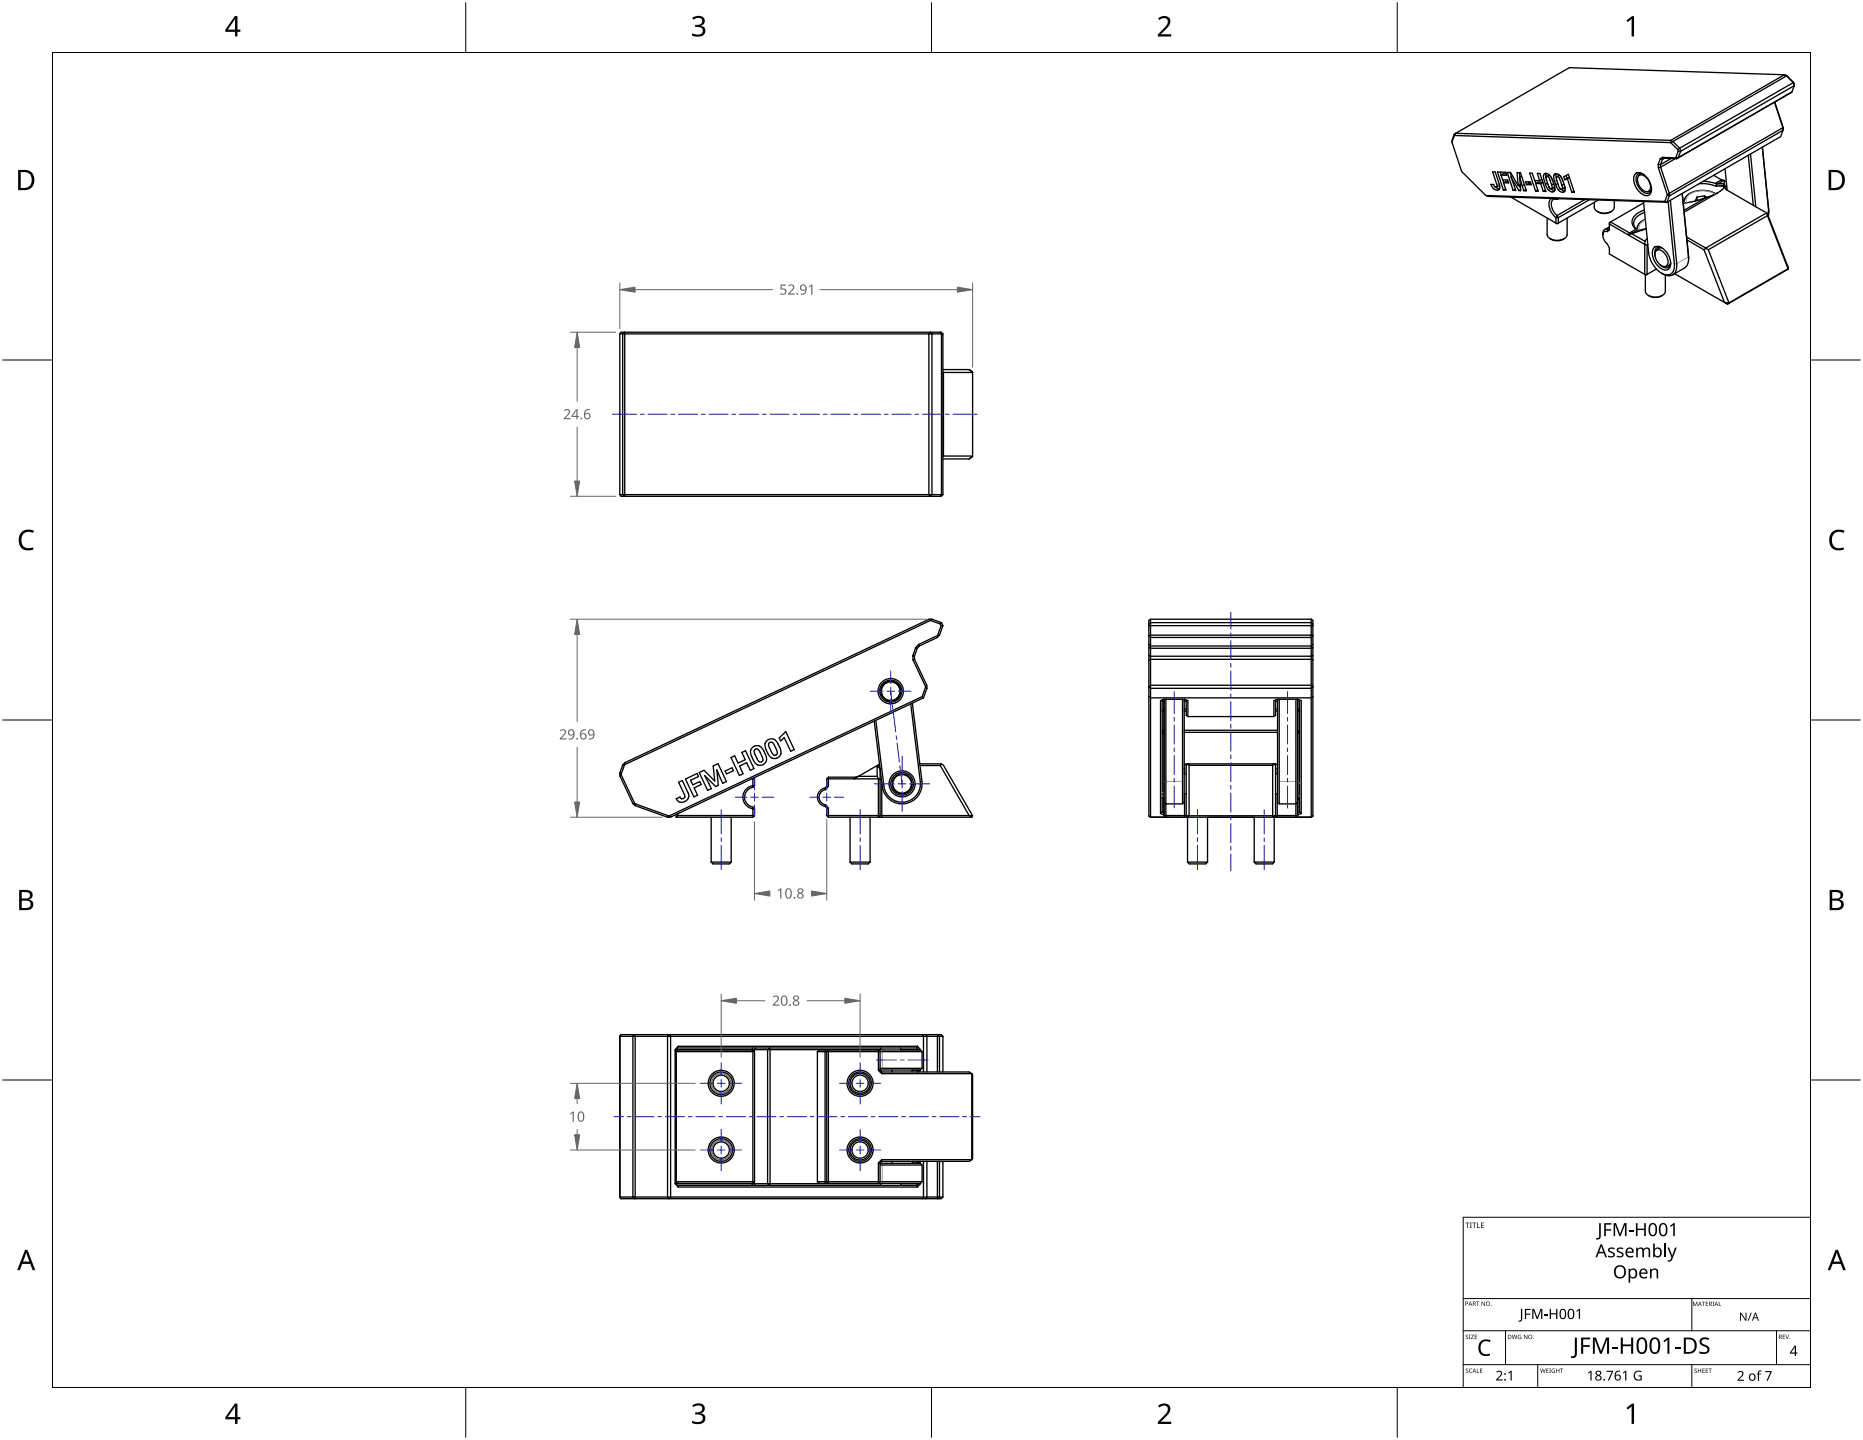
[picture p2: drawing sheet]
<svg xmlns="http://www.w3.org/2000/svg" width="559mm" height="432mm" viewBox="0 0 559 432" stroke-linecap="round" stroke-linejoin="round" font-family="sans-serif">
<path d="M15.7 15.7h527.4v400.4h-527.4z" fill="none" stroke="#000" stroke-width=".3"/>
<path d="M139.7 .8v14.9M279.4 .8v14.9M419.1 .8v14.9M.8 108h14.9M543.1 108h14.9M.8 215.9h14.9M543.1 215.9h14.9M.8 323.9h14.9M543.1 323.9h14.9M139.7 416.1v14.9M279.4 416.1v14.9M419.1 416.1v14.9" fill="none" stroke="#000" stroke-width=".3"/>
<g fill="#000">
<path d="M207.6 5.4a2.36 2.36 0 0 1 3.8 .5 1.49 1.49 0 0 1-1.3 1.8 1.62 1.62 0 0 1 1.5 1.8 1.62 1.62 0 0 1-1.8 1.5l-2.2-.3v-.7a2.16 2.16 0 0 0 3.2-.5 1.23 1.23 0 0 0-1.7-1.4h-.6v-.6a1.55 1.55 0 0 0 2.1-1.2 1.51 1.51 0 0 0-2.6-.4zM347.4 5.5a2.07 2.07 0 0 1 2.1-.8 2.07 2.07 0 0 1 1.6 1.7 4 4 0 0 1-1.6 2.6l-1.3 1.3h3.1v.7h-4v-.7l1.6-1.6a2.6 2.6 0 0 0 1.2-2.8 1.64 1.64 0 0 0-2.3 .1zM487.9 6.1l1.6-1.2h.6v6h-.7v-5.3l-1.1 1zM6.4 159.7a3.4 3.4 0 0 1 3.8-.5l-.3 .6a2.3 2.3 0 0 0-2.7 .1 2.3 2.3 0 0 0-.7 2.6 2.15 2.15 0 0 0 3.1 1.7l.4-.1v.7a3 3 0 0 1-3.5-.4 3 3 0 0 1-.8-3.4zM549.4 159.7a3.4 3.4 0 0 1 3.9-.5l-.3 .6a2.3 2.3 0 0 0-2.7 .1 2.3 2.3 0 0 0-.8 2.6 2.15 2.15 0 0 0 3.1 1.7l.4-.1v.7a3 3 0 0 1-3.4-.4 3 3 0 0 1-.8-3.4zM207.6 421.4a2.36 2.36 0 0 1 3.8 .6 1.49 1.49 0 0 1-1.3 1.8 1.62 1.62 0 0 1 1.5 1.8 1.62 1.62 0 0 1-1.8 1.4l-2.2-.3v-.7a2.16 2.16 0 0 0 3.2-.5 1.23 1.23 0 0 0-1.7-1.4h-.6v-.6a1.55 1.55 0 0 0 2.1-1.1 1.51 1.51 0 0 0-2.6-.5zM347.4 421.6a2.07 2.07 0 0 1 2.1-.8 2.07 2.07 0 0 1 1.6 1.7 4 4 0 0 1-1.6 2.5l-1.3 1.3h3.1v.7h-4v-.6l1.6-1.6a2.6 2.6 0 0 0 1.2-2.9 1.64 1.64 0 0 0-2.3 .2zM487.9 422.2l1.6-1.3h.6v6.1h-.7v-5.3l-1.1 1z"/>
<path d="M70.4 4.8h.8v4.1h.9v.6h-.9v1.4h-.7v-1.4h-2.9v-.6zM70.5 5.6l-2.2 3.3h2.2z"/>
<path d="M5.4 51h1.9a3 3 0 0 1 3 3.1 3 3 0 0 1-3.2 2.9h-1.7zM6.2 51.6v4.8h.8a2.39 2.39 0 0 0 2.5-2.2 2.39 2.39 0 0 0-2-2.6z"/>
<path d="M548.5 51h1.9a3 3 0 0 1 3 3.1 3 3 0 0 1-3.2 2.9h-1.7zM549.3 51.6v4.8h.8a2.39 2.39 0 0 0 2.4-2.2 2.39 2.39 0 0 0-2-2.6z"/>
<path d="M5.8 266.9h1.7a1.71 1.71 0 0 1 2.3 1.7 1.39 1.39 0 0 1-1.2 1.1 1.64 1.64 0 0 1 1.4 2 1.64 1.64 0 0 1-2.1 1.2h-2.1zM6.5 270.1v2.2h1.2a1.15 1.15 0 0 0 1.5-1.2 1.15 1.15 0 0 0-1.5-1zM6.5 267.5v1.9h1.1a1.04 1.04 0 0 0 1.4-1 1.04 1.04 0 0 0-1.5-.9z"/>
<path d="M548.8 266.9h1.7a1.71 1.71 0 0 1 2.3 1.7 1.39 1.39 0 0 1-1.1 1.1 1.64 1.64 0 0 1 1.3 2 1.64 1.64 0 0 1-2.1 1.2h-2.1zM549.6 270.1v2.2h1.2a1.15 1.15 0 0 0 1.4-1.2 1.15 1.15 0 0 0-1.5-1zM549.6 267.5v1.9h1.1a1.04 1.04 0 0 0 1.3-1 1.04 1.04 0 0 0-1.4-.9z"/>
<path d="M7.5 374.8h.7l2.4 6.1h-.8l-.7-1.9h-2.4l-.8 1.9h-.7zM7.9 375.6l-1 2.7h1.9z"/>
<path d="M550.6 374.8h.7l2.3 6.1h-.8l-.7-1.9h-2.4l-.7 1.9h-.8zM550.9 375.6l-.9 2.7h1.9z"/>
<path d="M70.4 420.9h.8v4h.9v.7h-.9v1.4h-.7v-1.4h-2.9v-.6zM70.5 421.7l-2.2 3.2h2.2z"/>
</g>
<g fill="#000">
<path d="M439.6 366.6h1.2v.2h-.5v1.4h-.2v-1.4h-.5zM440.9 366.6h.6l-.2 .2v1.3l.2 .1h-.6l.2-.1v-1.3zM441.6 366.6h1.2v.2h-.5v1.4h-.2v-1.4h-.5zM443.1 366.6h.2v1.5h.7v.1h-.9zM444.2 366.6h.9v.2h-.7v.5h.7v.2h-.7v.6h.7v.1h-.9zM479.7 366.8h.4v3.8a.99 .99 0 0 1-1.4 1v-.4a.6 .6 0 0 0 .7 0 .6 .6 0 0 0 .3-.6zM481.2 366.8h2.1v.4h-1.6v1.4h1.5v.4h-1.5v1.7h-.5zM482.5 374.4l.7-.3 1.1 .1-.1 .4-.6-.1a.47 .47 0 0 0-.8 .2 .47 .47 0 0 0 .5 .6 .97 .97 0 0 1 1.1 1.1 .97 .97 0 0 1-1.4 .7l-.7-.2v-.4l.7 .2a.56 .56 0 0 0 .9-.4 .56 .56 0 0 0-.7-.6l-.2-.1a.78 .78 0 0 1-.5-1.2zM484 366.8h.7l1.2 3.2 1.3-3.2h.7v3.9h-.5v-3.4l-1.3 3.4h-.4l-1.3-3.4v3.4h-.4zM485.1 374.4l.7-.3 1.1 .1-.1 .4-.6-.1a.47 .47 0 0 0-.8 .2 .47 .47 0 0 0 .5 .6 .97 .97 0 0 1 1.1 1.1 .97 .97 0 0 1-1.4 .7l-.7-.2v-.4l.7 .2a.56 .56 0 0 0 .9-.4 .56 .56 0 0 0-.7-.6l-.2-.1a.78 .78 0 0 1-.5-1.2zM488.6 369h1.3v.4h-1.3zM490.7 366.8h.5v1.6h2v-1.6h.5v3.9h-.5v-1.8h-2v1.8h-.5z"/>
<path d="M490.8 374.1h.4v.4a1.1 1.1 0 0 1 1.8 0 1.04 1.04 0 0 1 1.2-.4 1.04 1.04 0 0 1 .8 1v1.9h-.5v-1.9a.71 .71 0 0 0-.9-.6 .71 .71 0 0 0-.5 .9v1.6h-.5v-1.9a.73 .73 0 0 0-.9-.6 .73 .73 0 0 0-.4 1v1.5h-.5zM499.2 372.9h.5v4.1h-.5zM500.2 374.1h.5l.8 2.5 .9-2.5h.5l-1.2 3.3a1.11 1.11 0 0 1-1.5 .9v-.4l.7-.1 .4-.8zM500.9 367.6l1.1-.8h.3v3.9h-.4v-3.4l-.8 .6zM442.8 390.3h.9l-.4 .1v1.2h-.1v-1.2zM444.4 390.3l.9 1.1v-1.1h.1v1.3l-.9-1.1-.1 1.1zM456.2 392.5h.4v3a.78 .78 0 0 1-1.1 .8v-.3h.5l.2-.4zM457.4 392.5h1.7v.3h-1.3v1.1h1.2v.3h-1.2v1.3h-.4zM459.6 392.5h.6l.9 2.5 1-2.5h.5v3h-.4l.1-2.6-1.1 2.6h-.3l-1-2.6v2.6h-.3zM463.2 394.2h1v.4h-1zM464.8 392.5h.4v1.3h1.6v-1.3h.3v3h-.3v-1.4h-1.6v1.4h-.4zM472.8 393.1l.8-.6h.3v3h-.3v-2.6l-.6 .5z"/>
<path d="M494.9 380.4h.4l.1 .4a1.11 1.11 0 0 1 1.2-.4 1.11 1.11 0 0 1 .8 1v1.9h-.5v-1.8a.78 .78 0 0 0-1-.7 .78 .78 0 0 0-.5 1v1.5h-.5zM507.8 390.3h.3l.4 1.1 .4-1.1h.2v1.3h-.1v-1.1l-.6 1.1-.4-1.1-.2 1.1zM510.5 390.3h.9l-.4 .2v1.1h-.1v-1.1zM511.6 390.3h.8l-.6 .2v.4h.5l-.5 .1v.5l.6 .1h-.8zM513.7 390.3h.4l-.1 .2 .1 1.1h-.4l.1-.1zM515.6 390.3h.1v1.2l.6 .1h-.7zM521.9 393.6h.4l1.3 2v-2h.3v2.4h-.4l-1.3-2v2h-.3zM525.1 393.6h.3l-.9 2.4h-.3zM439.7 400.4l.4-.2 .2 .2a.32 .32 0 0 0-.4 0 .32 .32 0 0 0-.1 .4 .32 .32 0 0 0 .4 .1 .41 .41 0 0 1 0 .6 .41 .41 0 0 1-.6-.2 .31 .31 0 0 0 .5 .2 .31 .31 0 0 0 0-.5l-.4-.3zM439.7 410.5l.4-.1 .2 .2a.32 .32 0 0 0-.4-.1 .32 .32 0 0 0-.1 .4 .32 .32 0 0 0 .4 .1 .41 .41 0 0 1 0 .7 .41 .41 0 0 1-.6-.2 .31 .31 0 0 0 .5 .1 .31 .31 0 0 0 0-.4l-.4-.3zM440.6 400.2h.5l-.2 .2 .2 1.1h-.5l.1-.1zM440.8 410.6l.4-.2 .4 .1-.1 .1a.52 .52 0 0 0-.7 .5 .52 .52 0 0 0 .7 .4 .61 .61 0 0 1-.8-.1 .61 .61 0 0 1 .1-.8z"/>
<path d="M441.2 400.2h.9l-.7 1.2 .7 .1h-.9l.7-1.1zM443 410.4h.2v1.1l.5 .2h-.7zM442.3 400.2h.8l-.6 .2v.4h.5l-.5 .1v.5l.6 .1h-.8zM443.9 410.4h.8l-.6 .1v.4h.5l-.5 .2v.4l.6 .2h-.8zM444 402.3a2.71 2.71 0 0 1 3.1-.4l-.2 .5a1.9 1.9 0 0 0-2.4 .3 1.9 1.9 0 0 0-.3 2.3 1.85 1.85 0 0 0 2.7 .9v.5a2.46 2.46 0 0 1-2.9-.4 2.46 2.46 0 0 1-.4-2.9zM448.8 411.3a1.01 1.01 0 0 1 1.6 0 1.01 1.01 0 0 1-.4 1.6l-.8 .7h1.5v.4h-1.9v-.3l1-1.1a.69 .69 0 0 0 .3-1.1 .69 .69 0 0 0-1.1 .1zM452.3 411.7l1.1-.7v3h-.3v-2.6l-.6 .5zM453.5 400.2h.1l.3 1.1 .3-1.1h.2l.3 1.1 .2-1.1h.2l-.3 1.3h-.2l-.3-1.1-.3 1.1h-.2zM455.4 400.4l.9-.1-.2 .1a.53 .53 0 0 0-.7 .5 .53 .53 0 0 0 .8 .5v-.4l-.3-.2h.4v.7a.71 .71 0 0 1-.9-.2 .71 .71 0 0 1 0-.9zM457.1 400.2l.9 1.1v-1.1h.1v1.3l-.9-1-.1 1zM462 410.4h.1l.3 1.1 .3-1.1h.2l.3 1.1 .2-1.1h.2l-.3 1.3h-.2l-.3-1.1-.3 1.1h-.2zM463.8 410.4h.7l-.5 .1v.4h.5l-.5 .2v.4l.5 .2h-.7z"/>
<path d="M464.7 410.4h.5l-.2 .1 .2 1.2h-.5l.2-.1zM465.5 410.6l.9-.1h-.2a.53 .53 0 0 0-.7 .6 .53 .53 0 0 0 .8 .4v-.3l-.3-.2h.4v.6a.71 .71 0 0 1-.9-.1 .71 .71 0 0 1 0-.9zM466.7 410.4h.2v.5h.7v-.5h.1v1.3h-.1v-.6h-.7v.6h-.2zM467.9 410.4h1l-.4 .1v1.2h-.2v-1.2zM472.4 401.1h.6v4.8a1.24 1.24 0 0 1-1.8 1.3v-.6a.74 .74 0 0 0 .8 .1 .74 .74 0 0 0 .4-.8zM474.3 401.1h2.7v.5h-2.1v1.7h1.9v.6h-1.9v2h-.6zM476.3 411.7l1.1-.7v3h-.4l.1-2.6-.6 .5zM477.8 401.1h.9l1.5 4 1.5-4h.9v4.8h-.6l.1-4.2-1.7 4.2h-.5l-1.6-4.2 .1 4.2h-.6zM481.9 411h1.9l-1.1 3h-.4l1.2-2.6h-1.6zM483.6 403.9h1.6v.5h-1.6zM486.7 411.7l1.1-.7v3h-.3v-2.6l-.6 .5zM486.1 401.1h.7v2h2.5v-2h.6v4.8h-.6v-2.2h-2.5v2.2h-.7z"/>
<path d="M490.4 411.4l.5-.3 .9-.1 .6 .2-.1 .3a1.2 1.2 0 0 0-1.9 .9 1.2 1.2 0 0 0 1.7 1.2v-.9h-.7v-.3h1v1.4a1.59 1.59 0 0 1-2.1-.3 1.59 1.59 0 0 1 .1-2.1zM498.9 402.1l1.3-1h.5v4.8h-.6l.1-4.2-1 .8zM502.5 403.9h1.6v.5h-1.6zM508.3 410.5l.4-.1 .2 .2a.32 .32 0 0 0-.4-.1 .32 .32 0 0 0-.1 .4 .32 .32 0 0 0 .4 .1 .41 .41 0 0 1 0 .7 .41 .41 0 0 1-.6-.2 .31 .31 0 0 0 .5 .1 .31 .31 0 0 0 0-.4l-.5-.3zM509.3 410.4h.1v.5h.7v-.5h.2v1.3h-.2v-.6h-.7v.6h-.1zM510.6 410.4h.7l-.5 .1v.4h.5l-.5 .2v.4l.5 .2h-.7zM511.6 410.4h.7l-.5 .1v.4h.5l-.5 .2v.4l.5 .2h-.7zM510 401.5a2.29 2.29 0 0 1 2.7-.2l-.2 .5a1.41 1.41 0 0 0-2.1 .3 1.83 1.83 0 0 0 1.7 1.4 1.36 1.36 0 0 1 .6 1.7 1.36 1.36 0 0 1-1.7 .8l-1.3-.2v-.6a1.72 1.72 0 0 0 2.4-.3 1.48 1.48 0 0 0-1.4-1.3 1.32 1.32 0 0 1-.7-2.1zM512.5 410.4h.9l-.4 .1v1.2h-.1v-1.2zM521.2 411.4a1.01 1.01 0 0 1 1.6 0 1.01 1.01 0 0 1-.4 1.6l-.8 .7h1.5v.4h-2v-.3l1.1-1.1a.69 .69 0 0 0 .3-1.1 .69 .69 0 0 0-1.1 .1zM527.4 411.1l1-.1-.1 .3h-.5l-.2 .2v.4h.6v.2h-.6v2h-.3v-2h-.4l.4-.2zM529.5 411.1h1.9l-1.2 3h-.4l1.2-2.6h-1.5z"/>
<path d="M534.7 400.2h.7l-.5 .2v.4h.5l-.5 .1v.5l.5 .1h-.7zM535.5 400.2h.2l.4 1.1 .4-1.1h.1l-.4 1.3z"/>
<path d="M480.1 373.1h.4l1.5 3.9h-.5l-.5-1.2h-1.5l-.5 1.2h-.5zM480.3 373.6l-.6 1.8h1.2z"/>
<path d="M487.9 374.5a1.25 1.25 0 0 1 1.5-.3 1.25 1.25 0 0 1 .6 1.5h-2a1.11 1.11 0 0 0 .7 1 1.11 1.11 0 0 0 1.2-.2v.4a1.58 1.58 0 0 1-2.1-.3 1.58 1.58 0 0 1 .1-2.1zM488.3 374.7l-.3 .6h1.5a.73 .73 0 0 0-.4-.8 .73 .73 0 0 0-.8 .2z"/>
<path d="M494.9 367a1.34 1.34 0 0 1 1.6 0 1.34 1.34 0 0 1 .5 1.5 1.57 1.57 0 0 1-1.6 2.2 2.64 2.64 0 0 1-.5-3.7zM495.2 367.3a2.41 2.41 0 0 0 .3 3 .91 .91 0 0 0 1-1.2 1.5 1.5 0 0 0-.8-2z"/>
<path d="M495.9 372.9h.4v1.6a1.28 1.28 0 0 1 1.7-.2 1.28 1.28 0 0 1 .4 1.6 1.21 1.21 0 0 1-.8 1.1 1.21 1.21 0 0 1-1.3-.3l-.1 .3h-.3zM496.5 374.7l-.2 .8a.89 .89 0 0 0 1 1.2 .89 .89 0 0 0 .6-1.4 .81 .81 0 0 0-.4-.8 .81 .81 0 0 0-1 .2z"/>
<path d="M498.1 367a1.34 1.34 0 0 1 1.5 0 1.34 1.34 0 0 1 .5 1.5 1.57 1.57 0 0 1-1.5 2.2 2.64 2.64 0 0 1-.5-3.7zM498.3 367.3a2.41 2.41 0 0 0 .4 3 .91 .91 0 0 0 1-1.2 1.5 1.5 0 0 0-.8-2z"/>
<path d="M439.5 390.3h.4a.43 .43 0 0 1 .4 .5 .43 .43 0 0 1-.6 .3v.5h-.2zM439.7 390.4v.5a.31 .31 0 0 0 .5-.2 .31 .31 0 0 0-.5-.3z"/>
<path d="M441 390.3l.6 1.3-.3-.4h-.5l-.4 .4zM441 390.4l-.2 .6h.4z"/>
<path d="M441.8 390.3h.3a.37 .37 0 0 1 .5 .2 .37 .37 0 0 1-.2 .5l.3 .6-.5-.6h-.3v.6h-.1zM441.9 390.4v.5h.2a.25 .25 0 0 0 .3-.2 .25 .25 0 0 0-.3-.3z"/>
<path d="M445.6 390.9a.65 .65 0 0 1 1.3 0 .65 .65 0 0 1-1.3 0zM445.9 390.9a.48 .48 0 0 0 .9 0 .48 .48 0 0 0-.9 0z"/>
<path d="M468.1 392.7a1.1 1.1 0 0 1 1.4 0 1.1 1.1 0 0 1 .3 1.3 1.11 1.11 0 0 1-1 1.6 1.11 1.11 0 0 1-1-1.6zM468.4 392.9a1.66 1.66 0 0 0 .4 2.3 1.54 1.54 0 0 0 0-2.4z"/>
<path d="M470.6 392.7a1.1 1.1 0 0 1 1.3 0 1.1 1.1 0 0 1 .3 1.3 1.11 1.11 0 0 1-1 1.6 1.11 1.11 0 0 1-1-1.6zM470.8 392.9a1.66 1.66 0 0 0 .4 2.3 1.54 1.54 0 0 0 0-2.4z"/>
<path d="M484.6 379.9a1.91 1.91 0 0 1 2.5-.1 1.91 1.91 0 0 1 .5 2.4 1.86 1.86 0 0 1-2.5 1 1.86 1.86 0 0 1-.9-2.5zM485 380.1a1.62 1.62 0 0 0-.5 1.7 1.62 1.62 0 0 0 1.4 1.2 1.61 1.61 0 0 0 1.3-1.6 1.61 1.61 0 0 0-1.3-1.6z"/>
<path d="M488.5 380.4h.4v.4a1.27 1.27 0 0 1 1.7-.2 1.27 1.27 0 0 1 .5 1.6 1.2 1.2 0 0 1-.8 1.1 1.2 1.2 0 0 1-1.4-.3l.1 1.6h-.5zM489.2 381l-.2 .5a.93 .93 0 0 0 .1 1.2 .93 .93 0 0 0 1.2 .1l.2-.5a.98 .98 0 0 0 0-1.2 .98 .98 0 0 0-1.2-.2z"/>
<path d="M492 380.8a1.25 1.25 0 0 1 1.6-.3 1.25 1.25 0 0 1 .6 1.5h-2a1.11 1.11 0 0 0 .6 1 1.11 1.11 0 0 0 1.2-.2v.4a1.58 1.58 0 0 1-2-.3 1.58 1.58 0 0 1 0-2.1zM492.4 381l-.2 .6h1.5a.73 .73 0 0 0-.4-.8 .73 .73 0 0 0-.9 .2z"/>
<path d="M509.8 390.3l.7 1.3-.4-.4h-.5l-.3 .4zM509.9 390.5l-.2 .6h.4z"/>
<path d="M512.7 390.3h.3a.37 .37 0 0 1 .5 .3 .37 .37 0 0 1-.3 .5l.4 .5-.5-.5h-.3v.5h-.1zM512.8 390.5v.5h.2a.25 .25 0 0 0 .3-.3 .25 .25 0 0 0-.3-.2z"/>
<path d="M514.7 390.3l.7 1.3-.3-.4h-.6l-.3 .4zM514.8 390.5l-.2 .6h.4z"/>
<path d="M526.4 393.6h.3l.9 2.4h-.3l-.3-.7h-.9l-.3 .7h-.3zM526.5 393.9l-.3 1.1h.7z"/>
<path d="M442.2 410.4l.6 1.3-.3-.4h-.5l-.3 .4zM442.2 410.6l-.2 .5h.4z"/>
<path d="M452.3 400.2l.7 .1 .3 .5a.61 .61 0 0 1-.6 .7h-.4zM452.5 400.4v1l.4-.1 .2-.7z"/>
<path d="M458.3 400.9a.65 .65 0 0 1 1.3 0 .65 .65 0 0 1-1.3 0zM458.6 400.9a.48 .48 0 0 0 .9 0 .48 .48 0 0 0-.9 0z"/>
<path d="M478.7 411.3a.82 .82 0 0 1 1.2-.3 .82 .82 0 0 1 .1 1.3l-.2 .1a.86 .86 0 0 1 .5 1.2 .86 .86 0 0 1-1.3 .3 .78 .78 0 0 1-.5-.7 .78 .78 0 0 1 .6-.8l-.5-.5zM478.8 413.2a.6 .6 0 0 0 1.2 0 .6 .6 0 0 0-1.2 0zM478.9 411.8a.5 .5 0 0 0 1 0 .5 .5 0 0 0-1 0z"/>
<path d="M484.7 411.3l.4-.2a.5 .5 0 0 1 .9 .2 .99 .99 0 0 0-1.4 1.2 .93 .93 0 0 1 1.5 .2 .93 .93 0 0 1-.6 1.4 .93 .93 0 0 1-1.2-.8v-1.2zM484.6 413.1a.65 .65 0 0 0 1.3 0 .65 .65 0 0 0-1.3 0z"/>
<path d="M491.5 401.4a1.62 1.62 0 0 1 1.8-.1 1.62 1.62 0 0 1 .8 1.6 2.35 2.35 0 0 1-1.4 3.1 1.87 1.87 0 0 1-1.8-2.5l.1-1.3zM491.8 401.8a3 3 0 0 0 .4 3.7 1.14 1.14 0 0 0 1.3-1.5 1.88 1.88 0 0 0-1-2.5z"/>
<path d="M495.4 401.4a1.62 1.62 0 0 1 1.8-.1 1.62 1.62 0 0 1 .8 1.6 2.35 2.35 0 0 1-1.4 3.1 1.87 1.87 0 0 1-1.8-2.5l.1-1.3zM495.7 401.8a3 3 0 0 0 .4 3.7 1.14 1.14 0 0 0 1.3-1.5 1.88 1.88 0 0 0-1-2.5z"/>
<path d="M505.1 401.1h1.4a2.43 2.43 0 0 1 2.4 2.5 2.43 2.43 0 0 1-2.5 2.3h-1.3zM505.7 401.6v3.8h.6a1.91 1.91 0 0 0 2-1.8 1.91 1.91 0 0 0-1.8-2z"/>
<path d="M524.4 413a1.1 1.1 0 0 1 2.2 0 1.1 1.1 0 0 1-2.2 0zM525.2 412.2a.8 .8 0 0 0-.3 1.2 .8 .8 0 0 0 1.2 .2l.1-.5a.71 .71 0 0 0-.2-.8 .71 .71 0 0 0-.8-.1z"/>
<path d="M533.6 400.2h.3a.37 .37 0 0 1 .5 .3 .37 .37 0 0 1-.3 .4l.4 .6-.5-.5h-.3v.5h-.1zM533.7 400.4v.4h.2a.25 .25 0 0 0 .3-.2 .25 .25 0 0 0-.3-.2z"/>
<path d="M538.3 403.5h.4v2.1h.4v.3h-.4v.7h-.4v-.7h-1.4v-.3zM538.3 403.9l-1.1 1.7h1.1z"/>
<circle cx="447.3" cy="391.5" r=".12"/>
<circle cx="451.4" cy="413.8" r=".26"/>
<circle cx="451.5" cy="412" r=".27"/>
<circle cx="460" cy="401.4" r=".12"/>
<circle cx="481.2" cy="413.8" r=".26"/>
<circle cx="536.9" cy="401.4" r=".12"/>
</g>
<path d="M543 365h-104.1v50.8M438.9 399h104.1M438.9 389.4h104.1M451.6 399v10.2M507.5 389.4v9.6M532.9 399v10.2M438.9 409.2h104.1M461.2 409.2v6.6M507.5 409.2v6.6" fill="none" stroke="#000" stroke-width=".3"/>
<g fill="none" stroke="#000" stroke-width=".4">
<path d="M436.6 40l-.4 .3M436.6 40l-.4 .6M436.6 40l64.5 2.1M532.2 30.7l2.6 7.6M532.3 30.6l2.6 7.7M534.8 38.3v.8M534.8 38.3h.1M534.8 38.3l-34.1 19.7M534.8 39.1l-.7 1.9-34.1 19.7M534.8 39.1l-34.1 19.6M534.9 38.3l-.1 .8M535.2 22.4l.7 .3"/>
<path d="M535.2 22.4l-64.5-2.1-34.1 19.7M535.2 22.4l-34.1 19.7M535.2 22.4l.7 .4M535.9 22.8l-34.1 19.6M535.9 22.8l2 2M535.9 22.7v.1M535.9 22.7l2.1 2M537.5 27.6l-34.6 20M537.5 27.6l-.5 .3M537.9 24.8l-34.1 19.6M537.9 24.8l.3 .9M538 24.7l.2 1"/>
<path d="M538 24.7l-.1 .1M538.2 25.7l-.7 1.9M538.2 25.7l-34.1 19.7M435.5 42.6l2.9 8.8 7.3 7.2M436.2 40.3v.3M436.2 40.3l-.7 2.3M436.2 40.6l-.7 2M436.2 40.6l64.9 2.2M445.7 58.6l53.7 1.8M445.7 58.6l.7 .3 53.6 1.8M448.6 56.1l-.6-.8h-.8a1.74 1.74 0 0 0 2.4 1.5l.2-.2M448.6 56.1h.1"/>
<path d="M448.6 56.1l1.1 .5M448.7 56.1h.1M448.9 56.1h-.2M448.9 56.1l.1-.6-1.3-4 .8 .1 1.3 3.9v1.1M449.7 55.3l-.1 .4-.7 .4M449.8 56.6h.1M450 51.6l.3 .9M450.2 52.5l1.7 .1-.3-.9-2.4-.1 1.7 5.4M450.2 52.5l.5 1.4 1.5 .1 .3 .9-1.5-.1M450.8 53.9l.3 .9M451 54.8l.7 2.2h-.8M451.6 56.6l-.7 .4"/>
<path d="M451.8 52.1h-.9l-.7 .4M452.3 54.4h-.6l-.7 .4M452.9 51.7l.5 1.3M453.2 59.1l13.9 8 .3-.2M453.2 53.1l1.4 4h-.7M453.2 53.1l2.4 4.1M453.7 52.8l-.5 .3M454.5 56.7l-.6 .4M455.4 55.7l-2.3-4h-1l1.8 5.4M455.4 55.7l-.4-3.9h1.1l1.8 5.4h-.8M455.6 55.5l.5 .8M455.8 51.8l.1 1.3"/>
<path d="M455.8 53.2l.3 4h-.5M455.8 53.2l.8 2.5M456 55.3l-.6 .4M456.1 56.9l-.5 .3M456.4 52.8l-.6 .4M456.6 55.7l.5 1.5M457.2 55.3l-.6 .4M457.6 54.5h1.4l.3 .9h-1.4zM457.7 56.8l-.6 .4M458.4 54.5l.2 .5M458.6 55l-.7 .4M458.6 55h.6"/>
<path d="M460.4 54.1l.3 .9M460.6 55l.8 2.3h-.8M460.6 55l1.5 .1M461.2 56.9l-.6 .4M461.8 54.2l-1.5-.1-.7-2.2h-.8l1.8 5.4M461.8 54.2l-.7-2.2h.8l1.8 5.4h-.8M462.1 55.1l.8 2.3M462.5 53.8l-.7 .4M462.8 54.7l-1.5-.1-.7 .4M462.8 54.7l-.7 .4M463.5 57l-.6 .4M463.6 55.3a2.5 2.5 0 0 0 2.3 2.2l.4-.3"/>
<path d="M463.7 52a.85 .85 0 0 0-.7 1.3l.6 2M463.7 52l1 .5M463.7 52v1.1M463.9 52.9a1.1 1.1 0 0 1 1.1 1.3l.4 1.3M463.9 52.9l-.1 .8 .9 2.5M464.2 54.9l-.6 .4M464.7 56.2v.1M464.7 56.3l.6 .4M464.7 52.5h.1M464.7 52.5l-.8 .4M464.8 52.5l.1 .1M464.9 52.6l.7 1.2"/>
<path d="M465.3 56.7l1 .4M465.4 55.5l.1 1.2M465.5 59.5l-.2 .1a3.5 3.5 0 0 0 .5 4.8l.9 .8M465.5 56.7h-.2M465.6 53.8v.1M465.6 53.9l.7 2.1M466 55.1l-.6 .4M466.3 56h.1M466.3 56v1.1M466.3 56l-.8 .7M466.3 57.1v.1M466.6 55.4a2.5 2.5 0 0 0 2.4 2.2l.4-.4"/>
<path d="M466.6 59.6h.1M466.7 59.6l.4 .2M466.7 59.6h.1M466.8 52.1v1.1M466.8 53.2l.1 .8M466.8 52.1l1 .5M466.8 52.1a.85 .85 0 0 0-.8 1.3l.6 2M466.8 52.1h.1M466.9 54h.1M466.9 54l.8 2.3 .7 .5M466.9 53l-.1 .2M466.9 53a1.11 1.11 0 0 1 1.1 1.3l.5 1.3"/>
<path d="M467.1 59.8a1.3 1.3 0 0 0-1.5 .2 1.3 1.3 0 0 0-.3 1.5 4.8 4.8 0 0 0 1.8 3.1M467.1 59.6h-.4M467.2 55l-.6 .4M467.4 59.6l-.3 .2M467.8 52.6l.7 1.1 .8 2.3M467.8 52.6l-.9 .4M468.4 56.8l.9 .4M468.5 55.6v1.2M468.5 56.8h-.1M469.1 55.2l-.6 .4M469.2 56.3l-.7 .5M469.3 56h.1"/>
<path d="M469.3 56l.1 .1M469.3 53.9l-.2-.9 1.3-.7 1.8 5.4h-.7M469.4 56.1h.1M469.4 56.1v1.1M469.4 56.1l-.2 .2M469.8 52.6l.2 .9M470 53.5l.7-.3-.6 .3M470 53.5l-.7 .4M470.1 53.5l1.4 4.2M470.1 53.5l-.8 .4M472.1 57.3l-.6 .4M475.3 59.8l-8.2 4.8"/>
<path d="M476.7 59.9l-9.3 5.4M479.4 60l-12 6.9M490.4 52.3a2.12 2.12 0 0 1 3.2 .5 4.7 4.7 0 0 1 1.4 5.4 2.12 2.12 0 0 1-3.2-.6 4.7 4.7 0 0 1-1.4-5.3zM491.4 52.9a1.73 1.73 0 0 1 2.7 .7l.4 .6a2.46 2.46 0 0 1 0 3.2 3.1 3.1 0 0 1-3.3-3zM492.2 52l-.7 .7M492.9 52.2a1.45 1.45 0 0 0-1.7 .1 1.45 1.45 0 0 0-.5 1.7 4.4 4.4 0 0 0 3.6 4 1.36 1.36 0 0 0 1.1-1.4M495.2 57.2l-.9 .3M497.4 49.2l.7 .2M497.4 49.2v1.1M497.4 50.3l2.7 8.1M498 47.6l-.6 1.6M498 47.6l.7 .2"/>
<path d="M498.1 49.4v.7M498.1 50.1l-.7 .2M498.1 50.1l2.6 7.9M498.6 47.2l4 .1M498.6 47.2l-.6 .4M498.6 47.2l.5 .2M498.7 47.8l-.6 1.6M499.1 47.4l3.8 .2M499.1 47.4l-.4 .4M499.2 47.5l-.5 .3M500.1 58.4l-.7 2M500.1 58.4l.6 .3"/>
<path d="M500.7 58l-.6 .4M500.7 58v.7M500.7 58.7l-.7 2M501.1 42.8l2.1 2M501.1 42.1v.7M501.1 42.1l.7 .3M501.2 47.5l-3.1 1.9M501.8 42.4l-.7 .4M501.8 42.4l2 2M502.5 47.6l-4.4 2.5M502.6 47.3l.3 .3M503.2 44.8l.2 .6"/>
<path d="M503.4 45.4l-.8 1.9M503.4 47.3l-.5 .3M503.4 47.3h-.8M503.8 44.4l-.6 .4M503.8 44.4l.3 1M504.1 45.4l-.7 1.9M504.1 45.4h-.7M504.6 58l1.9 19.8a3 3 0 0 1-1.3 2.6l-3.5 2M509 59.1v1M509 59.1l-.5 1.2M509.6 55.1h.8a10 10 0 0 1 4.3 .8M510.9 54.4l1.8 .1 2.2 .7"/>
<path d="M511.2 59.4l-2.2 .7M511.3 59.4h-.1M511.3 58.7v.7M511.3 58.7l.7 .5M511.3 58.7l-2.3 .4M511.8 59.2l-6.7 3.9M511.8 59.2l-.5 .2M512 59.2h-.2M514 52.6l2.9 1.6-1.6 .9M514.6 58.1l-2.6 1.1M514.6 58.1l-1.7-.7-1.9-.3-2 .1-1.8 .6a3.1 3.1 0 0 0-2 3l-.4-.3M514.7 54.9l.6 .2"/>
<path d="M514.7 54.9l.2 .3M514.9 55.2l-.2 .7M515.1 57.8l-.5 .3M515.3 55.1l1.9 .2M516.4 53.9l-1.7 1M516.5 54l.6 .1M516.9 55.8h.1M516.9 55.8l-2.2 .1M516.9 55.8l.3 .3M517.1 54.1l.1 1.2M517.1 54.1l.7 .4M517.1 56.3h.1"/>
<path d="M517.1 56.3l-1.8 1.5-10.1 5.8M517.2 56.1h.1M517.2 56.1l-.1 .1M517.2 55.3l.1 .8M517.3 56.1l-.2 .2M517.3 56.1v.1M517.3 56.2l.4 .2M517.3 56.2l-.2 .1M517.4 50.6l.7 6.4M517.9 56l-.2-.1v.9l12.4 7.2 6.1 15.8M524.4 46.6l1.5 15M525.1 46.2l1.5 15.8"/>
<path d="M528.6 44.1l1.9 19-.1 1.7M464.1 65.4v4.9a2.98 2.98 0 0 0 3.6 1.7l1.2-.3a1.64 1.64 0 0 0 1.2-1.4v-4.9M464.9 71.6a3.9 3.9 0 0 0 4.3 0M466.7 65.2l.7 .1M466.7 65.2v1.7M467.1 64.6l.3 .7M467.1 64.6l-.4 .6M467.4 65.3v1.6M479.1 63.4a3.9 3.9 0 0 0 4.2 0M482.1 69.4h-.3a1.11 1.11 0 0 0-1 1.6l.8 1.7a3.3 3.3 0 0 1 1.1 3.5l11 6.3 3.1-1.8M482.4 68.8a1.26 1.26 0 0 0-1.4 .3 1.26 1.26 0 0 0-.3 1.4M482.4 68.8l-.3 .6"/>
<path d="M482.7 68.6l-.3 .2M482.7 68l-1.4 .8M483.1 66.6l-.4 .6 10.6 6.1M483.1 66.6l-.4 .2v2.2l-.6 .4M483.1 66.6l5.7 3.3M484.2 60.1v2.1a2.98 2.98 0 0 1-3.7 1.7l-1.2-.4a1.64 1.64 0 0 1-1.1-1.3v-1.5M488.8 69.9h.8M489.4 70.1l4 2.2M489.6 69.9l-1.4 .4 1.2-.2M490.7 68.8l.4 .3M490.7 68.8l-1.9 1.1M491 69l.1 .1"/>
<path d="M491.1 69.1l-1.5 .8M491.1 69h-.2M491.1 69l2.7-.4-4.4 1.5M491.6 67.2l-.5 .8-.1 1M493 60.4l1.5 15.3a8.3 8.3 0 0 0 4.8 6.6 2.26 2.26 0 0 0 2.9-2.5l-1.9-19.3M493 60.8l-9.9 5.8M493.2 63a4.2 4.2 0 0 0-3.6 4l.3 .9 .8 .9M493.3 63.7a3.5 3.5 0 0 0-3.1 4.1l.9 1.2M493.4 72.3l-.1 10h.7v-8.8M493.4 73.3l.6 .2M493.4 73.3h-.1M493.5 65.8l-1.1 .6-.8 .8"/>
<path d="M494.1 71.4l-.7 .9M494.2 73.2l-.2 .3M496 74.4a2.18 2.18 0 0 1 3.3 .5 4.9 4.9 0 0 1 1.4 5.6 2.18 2.18 0 0 1-3.2-.6 4.9 4.9 0 0 1-1.5-5.5zM496.6 75.3a1.73 1.73 0 0 1 2.7 .7l.5 .6a2.46 2.46 0 0 1 0 3.2 3.1 3.1 0 0 1-3.4-2.9zM498 74.2l-.4 .2M498.5 74.3l-.9 .1-.8 .8M498.5 74.3a1.51 1.51 0 0 0-1.8 .2 1.51 1.51 0 0 0-.4 1.7l.1 .6M499.4 60.4l.6 .3M501 79.4l-.4 .2M501 60.1l1.9 19a2.73 2.73 0 0 1-2.6 3.6l-1.9-.8M501.1 78.9l-.5 .7-1.1 .3M501.1 78.8a1.51 1.51 0 0 1-1 1.5 1.51 1.51 0 0 1-1.7-.5l-.4-.4"/>
<path d="M504.9 60.7l.3 .2M505.2 60.9l-.3 .2M505.9 71.1l5.7 3.3M506 71.9l5.1 3M506.5 76.7v.9M508.5 60.3l-3.3 .6M509 60.1l-.5 .2M511.1 74.9l6.1 15.8 1.4 .1M511.6 74.4h.1M511.6 74.4l-.5 .5M511.6 74.4l.8 .5M512.4 74.9l6.2 15.9"/>
<path d="M529.9 63.9l-18.3 10.5M529.9 63.9l.2 .8M530.1 64.7l6.2 15.9M530.1 64.7l-17.7 10.2M530.5 62.8v.9M536.2 79.8l.1 .8M536.2 79.8l.2 .9M279.1 99.6l.4 .5v48.2l-.4 .5-.5-.5v-48.2zM282 99.6l.4 .5v48.2l-.4 .5M493.5 82.4v4.9a2.98 2.98 0 0 0 3.7 1.7l1.2-.3a1.64 1.64 0 0 0 1.1-1.4v-4.8M494.4 88.6a3.9 3.9 0 0 0 4.2 0M502.3 82.1l15.9 9.1"/>
<path d="M518.6 90.8l-.4 .4M536.3 80.6l.1 .1M536.3 80.6l-17.7 10.2M536.4 80.7l-18.2 10.5M185.9 100.1v48.2M185.9 100.1l.4-.5h96l.5 .5M185.9 100.1h96.9M186.8 100.1l.5-.5v49.2l-.5-.5zM282.8 111.6l.2 .1M282.8 110.8h7.9M282.8 100.1v48.2M283 111.7v25.1"/>
<path d="M283 111.7h8.7M290.7 110.8l1 .9M291.7 111.7v25.1M282.8 137.6h7.9M283 136.8l-.2 .1M283 136.8h8.7M291.7 136.8l-1 .8M185.9 148.3l.4 .5h96l.5-.5M185.9 148.3h96.9M273.8 196.6l.1 1.3M273.8 196.6l.5 .2M273.9 197.9l3.8 8.1"/>
<path d="M274.3 196.8v.9M274.3 197.7l-.4 .2M274.3 197.7l3.7 7.8M274.7 194.2l.4 .2M274.7 194.2l-.9 2.4M275.1 194.4l-.8 2.4M275.5 193.3l.2 .4M275.5 193.3l-.8 .9M275.7 193.7l-.6 .7M278.6 185.7l-91.2 43M278.6 185.7l.5 .3M279.1 186l-91.8 43.3"/>
<path d="M279.1 186l2.9 1.1M279.5 185.7l-.4 .3M279.5 185.7h-.9M279.5 185.7l2.9 1M281.2 191.1l-5.5 2.6M281.2 190.6l-5.7 2.7M281.2 190.6v.5M281.8 190.5l-.6 .1M281.8 190.5l-.6 .6M282 187.1l.3 .5M282.3 187.6l-1.1 3M282.4 186.7l.4 .9"/>
<path d="M282.4 186.7l-.4 .4M282.8 187.6h-.5M282.8 187.6l-1 2.9M344.6 196.6l.5 .2h48.2l.5-.2M344.6 194.2l.5 .2h48.2l.5-.2M344.6 187.6h49.2M344.6 187.1l.5-.4h48.2l.5 .4M344.6 197.9l.5-.2h48.2l.5 .2M344.6 190.6h49.2l-.5 .5h-48.2zM344.6 193.3l.5 .4h48.2l.5-.4M345.1 185.7v59.4M345.1 185.7l-.5 .3v58.7"/>
<path d="M345.1 185.7h48.2M393.3 185.7l.5 .3v58.7M393.3 185.7v59.4M273.2 211.1l2.8 23.3a5.5 5.5 0 0 1-4.8 6.1 5.5 5.5 0 0 1-6.1-4.8l-2.4-19.7M273.7 210.8l2.8 23.5a6 6 0 0 1-5.2 6.7 6 6 0 0 1-6.7-5.2l-2.4-19.6M276.6 208.9l.4 .4M276.6 208.9l-75.9 35.8M277 209.3l-75.8 35.7M277.7 206l.3 .4M277.7 206l-1.1 2.9M278 205.5l-.3 .5M278 205.5v.9"/>
<path d="M278 206.4l-1 2.9M344.6 206l.5-.5h48.2l.5 .5-.5 .4h-48.2zM344.6 208.9l.5 .4h48.2l.5-.4M348.6 209.9v33.6M348.6 210.3h.6M349.1 210.3v34.1M349.2 209.7v34.9M349.2 212.6l-.6 .6h.6M349.2 219l-.6 .3M349.2 219.6l-.6 .5M349.7 209.7v35.4l-.5-.5M354.7 209.7v31.4"/>
<path d="M355.2 209.7v30.9l-.5 .5M355.2 213.2h.6M355.2 219h28M355.2 212.6h.6M355.2 219.6h28M355.2 210.3h.6M355.8 209.9v4.6l.5 .4M356.3 214.9v-4.8l-1-.4h-6.2l-1 .4v33.8M356.3 214.9h25.8M382.1 214.9v-4.8l1-.4h6.2l1 .4v33.8M382.6 209.9v4.6l-.5 .4M382.6 213.2h.6"/>
<path d="M382.6 212.6h.6M382.6 210.3h.6M383.2 209.7v30.9l.5 .5M383.7 209.7v31.4M388.7 209.7v35.4l.5-.5M389.2 209.7v34.9M389.2 212.6l.6 .6h-.6M389.2 219l.6 .3M389.2 219.6l.6 .5M389.2 210.3h.6M389.3 210.3v34.1M389.8 209.9v33.6"/>
<path d="M185.9 231.8l.1 .9M185.9 231.8l.4 .4M186 232.7l3.8 8.3M186.3 232.2l-.3 .5M186.3 232.2l4.1 8.8M186.8 229.4l-.9 2.4M187.3 229.3l-.5 .1M187.3 229.3l-1 2.9M187.4 228.7l-.6 .7M187.4 228.7l-.1 .6M203.6 234.6l1.1-.5 1.7 3.7a1.99 1.99 0 0 1-.9 2.5 1.99 1.99 0 0 1-2.7-.8l1.2-.5a.77 .77 0 0 0 1 .4 .77 .77 0 0 0 .3-1.1zM205.6 233.6l3.5-1.6 .4 .9-2.4 1.1 .7 1.4 2.1-1 .4 .9-2.1 1 1 2.1-1.1 .6z"/>
<path d="M209.7 231.7l1.5-.7 3.2 3.2-.5-4.5 1.5-.7 2.5 5.4-1.1 .5-1.8-4.1 .5 4.7-.8 .4-3.3-3.3 2 3.9-1.1 .5zM217.5 231.2l2.1-1 .4 .9-2.1 1zM219.3 227.2l1.1-.6 1 2.2 2.1-1-1-2.2 1.1-.5 2.5 5.4-1.1 .5-1-2.3-2.2 1 1.1 2.3-1.1 .5zM225.5 233.6h.3M225.5 224.3a2.05 2.05 0 0 1 2.1-.7 2.05 2.05 0 0 1 1.5 1.6l.5 1a2.05 2.05 0 0 1-.7 3.1 2.05 2.05 0 0 1-2.9-1.4l-.9-2.2 .1-.7zM225.8 235.6a3.5 3.5 0 0 0-3 3.5 3.5 3.5 0 0 0 3 3.4M225.8 233.6v2M225.8 235.6v.5M225.8 236.1a3 3 0 0 0-2.5 3 3 3 0 0 0 2.5 2.9M226 233.3h.1M226.1 233.3l.2 .3v2M226.1 233.3l-.3 .3"/>
<path d="M226.3 235.6h-.5M226.3 235.6l-.5 .5M226.4 224.8a1 1 0 0 1 1.6 .8l.6 1.2a.89 .89 0 0 1 .2 1.2 .89 .89 0 0 1-1.1 .4l-1.4-2.5-.1-.7zM229.8 222.3a2.05 2.05 0 0 1 2.1-.7 2.05 2.05 0 0 1 1.5 1.5l.5 1a2.05 2.05 0 0 1-.7 3.1 2.05 2.05 0 0 1-2.9-1.3l-.9-2.2 .1-.7zM230.7 222.8a1 1 0 0 1 1.6 .7l.6 1.3a.89 .89 0 0 1 .3 1.2 .89 .89 0 0 1-1.2 .3l-1.3-2.4-.2-.7zM233.7 221.3l2-1.9 2.5 5.4-1 .5-2-4.1-1.1 1zM247.5 236.3l.1 .5M247.5 236.3a2.8 2.8 0 0 0-2.3 2.8 2.8 2.8 0 0 0 2.3 2.7M247.6 236.8a2.3 2.3 0 0 0-1.9 2.3 2.3 2.3 0 0 0 1.9 2.2M248 233.6v2.2M248 235.8h.5M248 235.8l-.5 .5"/>
<path d="M248 233.6h15.5M248.5 233.1v2.7M248.5 235.8l-.9 1M248.5 233.1l-.5 .5M257.5 232.8l-.9 .3h-8.1M257.5 232.8l-1.3 .8M257.5 232.8h5.6M263.1 229.9l.9 .5M263.1 232.8l.4 .7M263.1 229.9v2.9M263.5 233.5l.5 .3M263.5 233.5v.1"/>
<path d="M263.8 229.1l-6.3 3.7M263.8 229.4l-.7 .5M264 230.5v14.1l-.5 .5v-11.5M264.5 234.6v10.5M275.9 229.1h6.3l.8 .4 8.7 15.1M275.9 229.6h6.1M282 229.6l8.7 15M282.3 229.1l-.3 .5M348.6 239.2l.6 .5M355.2 229.4l.6-.3h26.8l.6 .3M355.2 230.3l.1 .1M355.2 232.1h.6"/>
<path d="M355.2 238.1h.6M355.3 230.4l-.1 .1M355.3 230.4v1.7M355.3 238.1v7M356.7 229.5l-.4-.4-.5 .5v15M356.7 229.5h25M356.7 229.5v15.1M381.7 229.5l.4-.4 .5 .5v15M381.7 229.5v15.1M382.6 232.1h.6M382.6 238.1h.6M383.1 230.4l.1 .1"/>
<path d="M383.1 230.4v1.7M383.1 238.1v7M383.2 230.3l-.1 .1M389.8 239.2l-.6 .5M189.8 241h.6M189.8 241l.7 .6M190.4 241l.1 .6M190.4 241l10.3 3.7M190.5 241.6l9.7 3.5M200.7 244.7l.5 .3M200.7 244.7l-.5 .4M201.2 245l-1 .1"/>
<path d="M202.8 244.2v.9M203.3 244.6h22.5M203.3 244.6l-.5 .5M203.3 244v.6M213.3 258.5h6M213.3 258.5l.6 .6h4.9l.5-.6M213.3 245.1v13.4M219.3 245.1v13.4M225.8 244.6l.3 .2M225.8 242.5l.5 .1M225.8 242.5v2.1M225.8 242v.5"/>
<path d="M225.8 242l.5 .6M226.3 242.6v2l-.5 .5h-23M247.5 241.8l.5 .6M247.6 241.3l.9 1.1M247.6 241.3l-.1 .5M248 244.6h42.7M248 242.4v2.2M248 242.4h.5M248 244.6l.5 .5M248.5 245.1h43M248.5 242.4v2.7M255 258.5h6"/>
<path d="M255 245.1v13.4M255 258.5l.5 .6h4.9l.6-.6M261 245.1v13.4M290.7 244.6l.8 .5M290.7 244.6h1M291.7 244.6l-.2 .5M344.6 244.7l.5 .3h4.6M344.6 244.7l.5 .4M345.1 245.1h48.2M348.1 243.9l1 .5M348.6 243.5l.6 .2M348.6 243.5l-.5 .4"/>
<path d="M349.1 244.4h.1M349.2 244.6h6.6M349.2 240.6l.5 .5h5M355.8 244.6l.5 .5 .4-.5M355.8 244.6h.9M356.2 258.5h6M356.2 258.5l.5 .6h5l.5-.6M356.2 245.1v13.4M356.7 244.6h25M362.2 245.1v13.4M376.2 258.5h6M376.2 258.5l.5 .6h5l.5-.6"/>
<path d="M376.2 245.1v13.4M382.2 245.1v13.4M382.6 244.6h6.6M382.6 244.6l-.5 .5-.4-.5M382.6 244.6h-.9M389.2 240.6l-.5 .5h-5M389.2 244.4h.1M389.8 243.5l-.6 .2M389.8 243.5l.5 .4M390.3 243.9l-1 .5M393.8 244.7l-.5 .4M393.8 244.7l-.5 .3h-4.6"/>
<path d="M185.9 310.7v48.2M185.9 310.7h96.9M186.3 310.2h96l.5 .5M186.3 310.2l-.4 .5M186.3 310.2l-.3 .5v48.2l.3 .5M189.8 310.7l.6-.5v49.2l-.6-.5zM200.7 310.2l.5 .5v48.2l-.5 .5-.5-.5v-48.2zM202.5 314.7h61.7M202.5 314.7v40.2M202.7 314.8h23.1l.3 .3M202.7 315.3h23.1M203.2 314.2h71.8"/>
<path d="M203.2 314.2l-.5 .5v40.2l.5 .5M203.3 314.8l-.5 .5v39l.5 .5M203.4 313.7l-.9 1M203.4 313.7h71.8M203.4 313.7l-.2 .5M225.7 314.2l-.2 .6M225.8 315.3v39M226.1 315.1l.2 .2v39l-.5 .5h-23.1M226.1 315.1l-.3 .2M226.7 314.2l-.5 .5v.6M230.2 314.7l.7-.5v41.2l-.7-.5zM245.2 315.3v39"/>
<path d="M245.2 315.3h31.4M247.6 314.8v40M248.5 314.8v40l-.5-.5v-39zM264.2 314.2v.6M270.2 314.7h5.9M270.2 314.2v.6M275 314.2l.4 .6M275.2 313.7l.9 1M275.2 313.7l-.2 .5M276.1 314.8h-30.4l-.5 .5M276.1 314.8l.5 .5M276.1 314.7v.2"/>
<path d="M276.6 315.3v5M276.6 310.2l.4 .5v10.7M277.7 310.2l.3 .5v10.7M282.8 310.7v10.7M263.5 320.9v-6.1l.5 .5v5.6l.5 .5M263.5 320.9l1 1M263.5 320.9h.7M264 320.8h12.1M264 320.3h12.6M264.2 320.8v.3M264.5 321.4v.5M264.5 321.9h27"/>
<path d="M264.5 321.4h26.2l.8 .5M267.6 320.8v.6M273.6 320.9h2.5M273.6 320.8v.6M275.4 320.8l-.4 .6M276.1 320.8v.1M276.1 320.9l-.5 .5M276.6 320.3l-.5 .5M281.2 321.4v-11.2l.6 .5v10.7M291.5 321.9l.2 .4v25.1l-.2 .3M291.5 321.9v25.8M185.9 358.9h96.9"/>
<path d="M185.9 358.9l.4 .5M202.5 354.9h61.7M202.5 354.9l.9 1M202.7 354.3h23.1M203.2 355.4l.2 .5M203.2 355.4h71.8M203.4 355.9h71.8M225.5 354.8l.2 .6M225.8 354.3l.3 .3M226.2 354.4v.5l.5 .5M245.2 354.3l.5 .5h30.4M245.2 354.3h31.4"/>
<path d="M263.5 348.7h.7M264 348.8h12.1M264 349.3h12.6M264.2 348.6v.2M264.2 354.8v.6M264.5 347.7v.5M264.5 348.2l-.5 .5v5.6l-.5 .5v-6.1M264.5 347.7h27M264.5 347.7l-1 1M267.6 348.2v.6M270.2 354.9h5.9M270.2 354.8v.6"/>
<path d="M273.6 348.7h2.5M273.6 348.2v.6M275 355.4l.2 .5M275 348.2l.4 .6M275.4 354.8l-.4 .6M275.6 348.2l.5 .5M276.1 348.8l.5 .5M276.1 354.9l-.9 1M276.1 348.7v.2M276.1 354.8v.1M276.6 349.3v5M276.6 354.3l-.5 .5"/>
<path d="M277 348.2v10.7l-.4 .5M278 348.2v10.7l-.3 .5M281.2 348.2v11.2l.6-.5v-10.7M282.8 348.2v10.7M282.8 358.9l-.5 .5h-96M291.5 347.7l-.8 .5h-26.2"/>
<circle cx="267.2" cy="207.3" r="3.8"/>
<circle cx="267.2" cy="207.3" r="2.79"/>
<circle cx="267.2" cy="207.3" r="3"/>
<circle cx="267.2" cy="207.3" r="3.3"/>
<circle cx="270.6" cy="235.1" r="3.9"/>
<circle cx="270.6" cy="235.1" r="3"/>
<circle cx="270.6" cy="235.1" r="2.79"/>
<circle cx="270.6" cy="235.1" r="3.4"/>
<circle cx="216.3" cy="324.8" r="3.9"/>
<circle cx="216.3" cy="324.8" r="3"/>
<circle cx="216.3" cy="324.8" r="2.46"/>
<circle cx="216.3" cy="324.8" r="3.4"/>
<circle cx="258" cy="324.8" r="3.9"/>
<circle cx="258" cy="324.8" r="3"/>
<circle cx="258" cy="324.8" r="2.46"/>
<circle cx="258" cy="324.8" r="3.4"/>
<circle cx="216.3" cy="344.8" r="3.9"/>
<circle cx="216.3" cy="344.8" r="3"/>
<circle cx="216.3" cy="344.8" r="2.46"/>
<circle cx="216.3" cy="344.8" r="3.4"/>
<circle cx="258" cy="344.8" r="3.9"/>
<circle cx="258" cy="344.8" r="3"/>
<circle cx="258" cy="344.8" r="2.46"/>
<circle cx="258" cy="344.8" r="3.4"/>
</g>
<g fill="none" stroke="#999" stroke-width=".3">
<path d="M448.7 56.1l-.8 .4M449.6 54.9l-.7 .4M449.7 55.5l-.7 .4M449.7 56.6l-.7 .4M463.7 52.1l-.7 .5M463.9 53.9l-.7 .4M464.7 52.5l-.7 .4M465 56.6l-.6 .3M465.1 52.9l-.6 .3M465.6 53.8l-.6 .4M466.3 57.1l-.7 .5M466.3 56l-.7 .4"/>
<path d="M466.8 52.2l-.8 .5M466.9 54l-.6 .4M467.8 52.6l-.7 .4M468.1 56.7l-.6 .3M468.1 53l-.5 .3M468.6 53.9l-.6 .4M469.3 57.2l-.7 .5M469.4 56.1l-.8 .4M514.4 58.2a7.1 7.1 0 0 0-8.3 .7l-.3 1.1 .1 .8M491 68.7v.3M493.5 66a2.3 2.3 0 0 0-1.7 3M505.2 60.5v.3"/>
<path d="M506.5 76.7v.3l-3.6 2.1h-.7M530.5 62.8v.3l-.9 .6M265.1 235.7l-.5 .1M276.5 234.3l-.5 .1M348.6 237.6l.6 .2M348.6 238.7l.6 .2M349.2 234.4h6M349.2 234.5l-.6 .4M383.2 234.4h6M389.2 234.5l.6 .4M389.8 237.6l-.6 .2M389.8 238.7l-.6 .2"/>
<path d="M348.6 241.8l.6 .2M389.8 241.8l-.6 .2M265.1 314.8l-.5 .5v5l.5 .5M265.1 348.8l-.5 .5v5l.5 .5"/>
<circle cx="216.3" cy="324.8" r="3"/>
<circle cx="258" cy="324.8" r="3"/>
<circle cx="216.3" cy="344.8" r="3"/>
<circle cx="258" cy="344.8" r="3"/>
</g>
<g fill="none" stroke="#00f" stroke-width=".3">
<path d="M261.1 207.3h3.8M266 207.3h2.3M267.2 201.2v3.8M267.2 206.1v2.3M267.2 209.5v3.8M269.5 207.3h3.8M220.5 239.1h3.5M225.2 239.1h2.3M226.3 233.3v3.5M226.3 237.9v2.3M228.6 239.1h3.5M242.9 239.1h2.8"/>
<path d="M246.8 239.1h2.3M248 234v2.8M248 237.9v2.3M250.3 239.1h2.8M262.3 235.1h6M269.4 235.1h2.3M270.6 226.8v6M270.6 233.9v2.3M270.6 237.3v6M272.9 235.1h6M226.3 241.3v3.5M248 241.3v2.8"/>
<path d="M216.3 318.7v3.9M258 318.7v3.9M210.1 324.8h3.9M215.2 324.8h2.3M216.3 323.7v2.3M216.3 327.1v3.9M216.3 338.7v3.9M218.6 324.8h3.9M251.8 324.8h3.9M256.8 324.8h2.3M258 323.7v2.3M258 327.1v3.9"/>
<path d="M258 338.7v3.9M260.3 324.8h3.9M210.1 344.8h3.9M215.2 344.8h2.3M216.3 343.7v2.3M216.3 347.1v3.9M218.6 344.8h3.9M251.8 344.8h3.9M256.8 344.8h2.3M258 343.7v2.3M258 347.1v3.9M260.3 344.8h3.9"/>
</g>
<g fill="none" stroke="#00f" stroke-width=".3">
<path d="M183.7 124.2h7.3M192.1 124.2h1.2M194.4 124.2h5.7M201.3 124.2h1.1M203.5 124.2h5.8M210.4 124.2h1.1M212.7 124.2h5.7M219.5 124.2h1.2M221.8 124.2h5.7M228.7 124.2h1.1M231 124.2h5.7M237.8 124.2h1.2"/>
<path d="M240.1 124.2h5.7M247 124.2h1.1M249.3 124.2h5.7M256.1 124.2h1.2M258.4 124.2h5.7M265.3 124.2h1.1M267.6 124.2h5.7M274.4 124.2h1.2M276.7 124.2h5.7M283.6 124.2h1.1M285.8 124.2h7.3M369.2 183.6v5.1"/>
<path d="M369.2 189.8v1.1M369.2 192.1v5.7M369.2 198.9v1.2M267.2 207.3l.3 3.1M267.7 211.5l.1 1.1M268 213.8l.7 5.7M352.2 207.4v6.6M352.2 215.1v1.2M352.2 217.4v5.7M369.2 201.2v5.7M369.2 208.1v1.1M369.2 210.4v5.7"/>
<path d="M369.2 217.2v1.2M369.2 219.5v5.7M386.2 207.4v6.6M386.2 215.1v1.2M386.2 217.4v5.7M268.8 220.6l.1 1.1M269.1 222.9l.7 5.6M269.9 229.7l.2 1.1M270.2 231.9l.4 3.2M352.2 224.3v1.1M352.2 226.5v5.8M352.2 233.4v1.1"/>
<path d="M352.2 235.7v6.6M369.2 226.4v1.1M369.2 228.7v5.7M369.2 235.5v1.2M369.2 237.8v5.7M386.2 224.3v1.1M386.2 226.5v5.8M386.2 233.4v1.1M386.2 235.7v6.6M216.3 242.8v7.3M216.3 251.2v1.2M216.3 253.5v7.3"/>
<path d="M258 242.8v7.3M258 251.2v1.2M258 253.5v7.3M359.2 242.8v7.3M359.2 251.2v1.2M359.2 253.5v7.3M369.2 244.7v1.1M369.2 246.9v5.8M369.2 253.8v1.1M369.2 256.1v5M379.2 242.8v7.3M379.2 251.2v1.2"/>
<path d="M379.2 253.5v7.3M262.8 317.8h6.1M270 317.8h1.2M272.3 317.8h6.1M184.1 334.8h2.9M188.2 334.8h1.1M190.4 334.8h5.8M197.3 334.8h1.1M199.6 334.8h5.7M206.4 334.8h1.2M208.7 334.8h5.7M215.6 334.8h1.1"/>
<path d="M217.9 334.8h5.7M224.7 334.8h1.2M227 334.8h5.7M233.9 334.8h1.1M236.2 334.8h5.7M243 334.8h1.2M245.3 334.8h5.7M252.2 334.8h1.1M254.4 334.8h5.8M261.3 334.8h1.1M263.6 334.8h5.7M270.4 334.8h1.2"/>
<path d="M272.7 334.8h5.7M279.6 334.8h1.1M281.9 334.8h5.7M288.7 334.8h1.2M291 334.8h2.9"/>
</g>
<path d="M185.9 84.8v13.7M190.5 86.9h41.2M245.9 86.9h41.3M291.7 84.8v25.3" fill="none" stroke="#666" stroke-width=".3"/>
<g fill="#666" stroke="#666" stroke-width=".3">
<path d="M185.9 86.9l4.6-.8v1.5z"/>
<path d="M287.2 86.1l4.5 .8-4.5 .7z"/>
</g>
<g fill="#666">
<path d="M234.2 85.3h1.5v.4h-1.2l-.1 .8a1.04 1.04 0 0 1 1.5 1 1.04 1.04 0 0 1-1.6 .9l-.3-.2v-.3l.4 .1a.71 .71 0 0 0 1.1-.4 .71 .71 0 0 0-1-.8h-.4z"/>
<path d="M236.4 85.6a1.05 1.05 0 0 1 1.7 0 1.05 1.05 0 0 1-.5 1.6l-.8 .8h1.6v.4h-2v-.4l1.1-1.1a.72 .72 0 0 0 .3-1.1 .72 .72 0 0 0-1.2 .1z"/>
<path d="M242.5 86l.9-.7h.3v3.1h-.4v-2.7l-.6 .5z"/>
<path d="M240.2 85.6a1.16 1.16 0 0 1 1.5 0 1.16 1.16 0 0 1 .2 1.4 1.34 1.34 0 0 1-1.7 1.4v-.4l.7 .1 .4-.3 .3-.9a.95 .95 0 0 1-1.4 .1 .95 .95 0 0 1 0-1.4zM240.3 86.3a.66 .66 0 0 0 1.3 0 .66 .66 0 0 0-1.3 0z"/>
<circle cx="239.2" cy="88.1" r=".27"/>
</g>
<path d="M171.1 99.6h13.6M173.1 104.2v16.2M173.1 128.1v16.1M171.1 148.8h13.6" fill="none" stroke="#666" stroke-width=".3"/>
<g fill="#666" stroke="#666" stroke-width=".3">
<path d="M173.1 99.6l.8 4.6h-1.5z"/>
<path d="M172.4 144.2h1.5l-.8 4.6z"/>
</g>
<g fill="#666">
<path d="M169.1 123a1.05 1.05 0 0 1 1.7-.1 1.05 1.05 0 0 1-.4 1.7l-.8 .8h1.5v.3h-2v-.3l1.1-1.1a.72 .72 0 0 0 .3-1.1 .72 .72 0 0 0-1.2 0z"/>
<path d="M172.9 122.7h.3v2h.5v.3h-.5v.7h-.3v-.7h-1.5v-.3zM172.9 123.1l-1.1 1.6h1.1z"/>
<path d="M175.6 123l.5-.3a.52 .52 0 0 1 .8 .3 1.03 1.03 0 0 0-1.4 1.2 .97 .97 0 0 1 1.5 .2 .97 .97 0 0 1-.5 1.4 .97 .97 0 0 1-1.3-.8v-1.2zM175.5 124.8a.66 .66 0 0 0 1.3 0 .66 .66 0 0 0-1.3 0z"/>
<circle cx="174.3" cy="125.5" r=".27"/>
</g>
<path d="M216.3 298.1v19M258 298.1v19M220.9 300.1h8.6M242.1 300.1h11.3" fill="none" stroke="#666" stroke-width=".3"/>
<g fill="#666" stroke="#666" stroke-width=".3">
<path d="M216.3 300.1l4.6-.8v1.5z"/>
<path d="M253.4 299.3l4.6 .8-4.6 .7z"/>
</g>
<g fill="#666">
<path d="M231.8 298.9a1.05 1.05 0 0 1 1.7-.1 1.05 1.05 0 0 1-.5 1.6l-.8 .8h1.6v.4h-2v-.3l1.1-1.1a.72 .72 0 0 0 .3-1.2 .72 .72 0 0 0-1.2 .1z"/>
<path d="M234.6 298.7a1.1 1.1 0 0 1 1.3 .1 1.1 1.1 0 0 1 .3 1.3 1.11 1.11 0 0 1-1 1.5 1.11 1.11 0 0 1-1-1.5zM234.8 299a1.66 1.66 0 0 0 .4 2.3 1.54 1.54 0 0 0 0-2.5z"/>
<path d="M238 298.8a.85 .85 0 0 1 1.3-.3 .85 .85 0 0 1 .1 1.3l-.3 .2a.9 .9 0 0 1 .6 1.2 .9 .9 0 0 1-1.3 .4 .82 .82 0 0 1-.6-.8 .82 .82 0 0 1 .6-.8l-.5-.6zM238.1 300.8a.6 .6 0 0 0 1.2 0 .6 .6 0 0 0-1.2 0zM238.3 299.3a.51 .51 0 0 0 1 0 .51 .51 0 0 0-1 0z"/>
<circle cx="237" cy="301.4" r=".27"/>
</g>
<path d="M171.1 324.8h37.4M173.1 329.4v1.6M173.1 338.7v1.6M171.1 344.8h37.4" fill="none" stroke="#666" stroke-width=".3"/>
<g fill="#666" stroke="#666" stroke-width=".3">
<path d="M173.1 324.8l.8 4.6h-1.5z"/>
<path d="M172.4 340.3h1.5l-.8 4.5z"/>
</g>
<g fill="#666">
<path d="M171 334l.8-.7h.3v3h-.3v-2.6l-.6 .5z"/>
<path d="M173.6 333.5a1.1 1.1 0 0 1 1.4 0 1.1 1.1 0 0 1 .3 1.3 1.11 1.11 0 0 1-1 1.6 1.11 1.11 0 0 1-1.1-1.6zM173.9 333.8a1.66 1.66 0 0 0 .4 2.3 1.54 1.54 0 0 0 0-2.5z"/>
</g>
<path d="M171.1 185.7h106.8M173.1 190.2v26.2M173.1 224.1v16.4M171.1 245.1h27.5" fill="none" stroke="#666" stroke-width=".3"/>
<g fill="#666" stroke="#666" stroke-width=".3">
<path d="M173.1 185.7l.8 4.5h-1.5z"/>
<path d="M172.4 240.5h1.5l-.8 4.6z"/>
</g>
<g fill="#666">
<path d="M167.9 219a1.05 1.05 0 0 1 1.7 0 1.05 1.05 0 0 1-.4 1.6l-.8 .8h1.5v.3h-2v-.3l1.1-1.1a.72 .72 0 0 0 .3-1.1 .72 .72 0 0 0-1.2 .1z"/>
<path d="M170.6 218.9a1.16 1.16 0 0 1 1.5 .1 1.16 1.16 0 0 1 .2 1.4 1.34 1.34 0 0 1-1.7 1.3v-.3h.6l.5-.2 .3-1a.95 .95 0 0 1-1.4 .1 .95 .95 0 0 1 0-1.4zM170.7 219.6a.66 .66 0 0 0 1.3 0 .66 .66 0 0 0-1.3 0z"/>
<path d="M174.4 219l.5-.3a.52 .52 0 0 1 .8 .3 1.03 1.03 0 0 0-1.4 1.2 .97 .97 0 0 1 1.5 .3 .97 .97 0 0 1-.5 1.4 .97 .97 0 0 1-1.3-.9v-1.2zM174.3 220.8a.66 .66 0 0 0 1.3 0 .66 .66 0 0 0-1.3 0z"/>
<path d="M176.6 218.9a1.16 1.16 0 0 1 1.5 .1 1.16 1.16 0 0 1 .2 1.4 1.34 1.34 0 0 1-1.7 1.3v-.3h.6l.5-.2 .3-1a.95 .95 0 0 1-1.4 .1 .95 .95 0 0 1 0-1.4zM176.7 219.6a.66 .66 0 0 0 1.3 0 .66 .66 0 0 0-1.3 0z"/>
<circle cx="173.1" cy="221.5" r=".27"/>
</g>
<path d="M226.3 246.4v23.6M248 245.7v24.3M230.9 267.9h.1M243.4 267.9h.1" fill="none" stroke="#666" stroke-width=".3"/>
<g fill="#666" stroke="#666" stroke-width=".3">
<path d="M226.3 267.9l4.6-.7v1.5z"/>
<path d="M243.4 267.2l4.6 .7-4.6 .8z"/>
</g>
<g fill="#666">
<path d="M233.2 267l.9-.6h.3v3h-.4v-2.6l-.6 .5z"/>
<path d="M235.9 266.6a1.1 1.1 0 0 1 1.3 0 1.1 1.1 0 0 1 .3 1.3 1.11 1.11 0 0 1-1 1.6 1.11 1.11 0 0 1-1-1.6zM236.1 266.8a1.66 1.66 0 0 0 .4 2.4 1.54 1.54 0 0 0 0-2.5z"/>
<path d="M239.3 266.7a.85 .85 0 0 1 1.3-.3 .85 .85 0 0 1 .1 1.3l-.3 .1a.9 .9 0 0 1 .6 1.3 .9 .9 0 0 1-1.3 .3 .82 .82 0 0 1-.6-.8 .82 .82 0 0 1 .6-.8l-.5-.5zM239.4 268.6a.6 .6 0 0 0 1.2 0 .6 .6 0 0 0-1.2 0zM239.6 267.2a.51 .51 0 0 0 1 0 .51 .51 0 0 0-1 0z"/>
<circle cx="238.3" cy="269.2" r=".27"/>
</g>
</svg>
